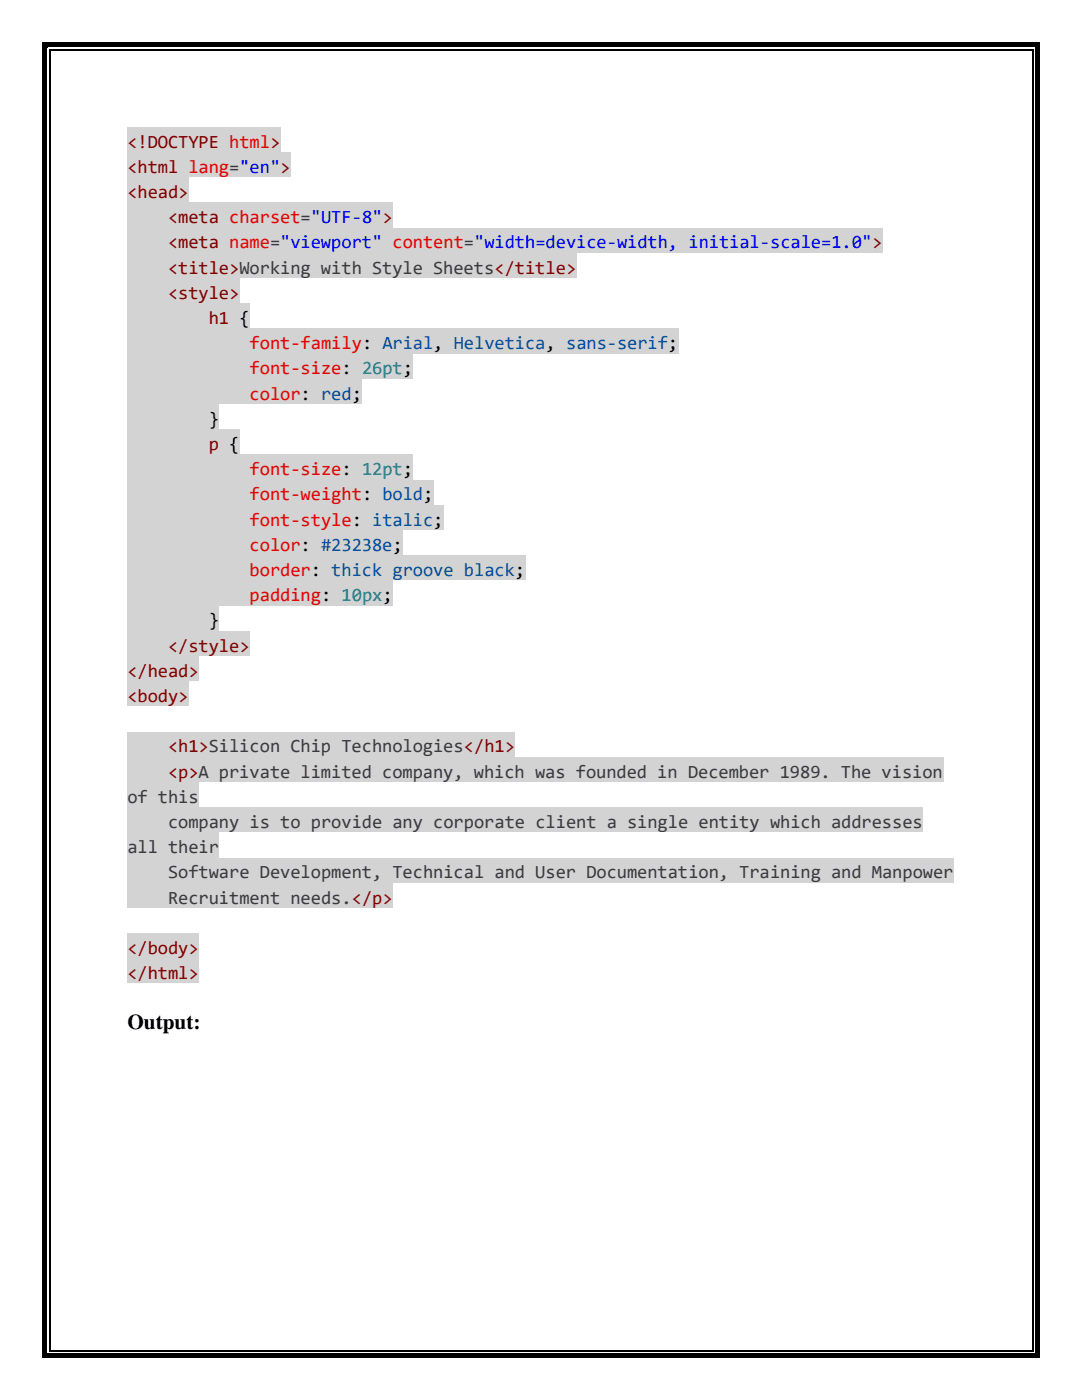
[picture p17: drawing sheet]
<svg xmlns="http://www.w3.org/2000/svg" width="216mm" height="279mm" viewBox="0 0 216 279" stroke-linecap="round" stroke-linejoin="round" font-family="sans-serif">
<defs><g id="words">
<text font-size="4.2" x="25.4" y="205.3">Output:</text>
<g font-size="3.7" fill="#800000">
<text x="25.4" y="29.5">&lt;!DOCTYPE html&gt;</text>
<text x="25.4" y="34.5">&lt;html lang=&quot;en&quot;&gt;</text>
<text x="25.4" y="39.5">&lt;head&gt;</text>
<text x="33.5" y="44.5">&lt;meta charset=&quot;UTF-8&quot;&gt;</text>
<text x="33.5" y="49.6">&lt;meta name=&quot;viewport&quot; content=&quot;width=device-width, initial-scale=1.0&quot;&gt;</text>
<text x="33.5" y="54.6">&lt;title&gt;Working with Style Sheets&lt;/title&gt;</text>
<text x="33.5" y="59.7">&lt;style&gt;</text>
<text x="41.7" y="64.7">h1 {</text>
<text x="41.7" y="89.8">p {</text>
<text x="33.5" y="130">&lt;/style&gt;</text>
<text x="25.4" y="135.1">&lt;/head&gt;</text>
<text x="25.4" y="140.1">&lt;body&gt;</text>
<text x="33.5" y="150.1">&lt;h1&gt;Silicon Chip Technologies&lt;/h1&gt;</text>
<text x="33.5" y="155.2">&lt;p&gt;A private limited company, which was founded in December 1989. The vision</text>
<text x="25.4" y="190.4">&lt;/body&gt;</text>
<text x="25.4" y="195.4">&lt;/html&gt;</text>
</g>
<g font-size="3.7" fill="#e50000">
<text x="49.8" y="69.7">font-family: Arial, Helvetica, sans-serif;</text>
<text x="49.8" y="74.7">font-size: 26pt;</text>
<text x="49.8" y="79.8">color: red;</text>
<text x="49.8" y="94.8">font-size: 12pt;</text>
<text x="49.8" y="99.9">font-weight: bold;</text>
<text x="49.8" y="104.9">font-style: italic;</text>
<text x="49.8" y="109.9">color: #23238e;</text>
<text x="49.8" y="115">border: thick groove black;</text>
<text x="49.8" y="120">padding: 10px;</text>
</g>
<g font-size="3.7">
<text x="41.7" y="84.8">}</text>
<text x="41.7" y="125">}</text>
</g>
<g font-size="3.7" fill="#3b3b3b">
<text x="25.4" y="160.2">of this</text>
<text x="33.5" y="165.2">company is to provide any corporate client a single entity which addresses</text>
<text x="25.4" y="170.2">all their</text>
<text x="33.5" y="175.3">Software Development, Technical and User Documentation, Training and Manpower</text>
<text x="33.5" y="180.3">Recruitment needs.&lt;/p&gt;</text>
</g>
</g></defs>
<path d="M25.4 25.4h30.6v5h-30.6z" fill-rule="evenodd" fill="#d3d3d3"/>
<path d="M24.9 30.4h166.1v5.1h-166.1z" fill-rule="evenodd" fill="#fff"/>
<path d="M25.4 30.4h32.6v5.1h-32.6z" fill-rule="evenodd" fill="#d3d3d3"/>
<path d="M24.9 35.5h166.1v5h-166.1z" fill-rule="evenodd" fill="#fff"/>
<path d="M25.4 35.5h12.2v5h-12.2z" fill-rule="evenodd" fill="#d3d3d3"/>
<path d="M24.9 40.5h166.1v5h-166.1z" fill-rule="evenodd" fill="#fff"/>
<path d="M25.4 40.5h53v5h-53z" fill-rule="evenodd" fill="#d3d3d3"/>
<path d="M24.9 45.5h166.1v5.1h-166.1z" fill-rule="evenodd" fill="#fff"/>
<path d="M25.4 45.5h150.7v5.1h-150.7z" fill-rule="evenodd" fill="#d3d3d3"/>
<path d="M24.9 50.6h166.1v5h-166.1z" fill-rule="evenodd" fill="#fff"/>
<path d="M25.4 50.6h89.6v5h-89.6z" fill-rule="evenodd" fill="#d3d3d3"/>
<path d="M24.9 55.6h166.1v5h-166.1z" fill-rule="evenodd" fill="#fff"/>
<path d="M25.4 55.6h22.4v5h-22.4z" fill-rule="evenodd" fill="#d3d3d3"/>
<path d="M24.9 60.6h166.1v5h-166.1z" fill-rule="evenodd" fill="#fff"/>
<path d="M25.4 60.6h24.4v5h-24.4z" fill-rule="evenodd" fill="#d3d3d3"/>
<path d="M24.9 65.6h166.1v5.1h-166.1z" fill-rule="evenodd" fill="#fff"/>
<path d="M25.4 65.6h110v5.1h-110z" fill-rule="evenodd" fill="#d3d3d3"/>
<path d="M24.9 70.7h166.1v5h-166.1z" fill-rule="evenodd" fill="#fff"/>
<path d="M25.4 70.7h57v5h-57z" fill-rule="evenodd" fill="#d3d3d3"/>
<path d="M24.9 75.7h166.1v5h-166.1z" fill-rule="evenodd" fill="#fff"/>
<path d="M25.4 75.7h46.8v5h-46.8z" fill-rule="evenodd" fill="#d3d3d3"/>
<path d="M24.9 80.7h166.1v5h-166.1z" fill-rule="evenodd" fill="#fff"/>
<path d="M25.4 80.7h18.3v5h-18.3z" fill-rule="evenodd" fill="#d3d3d3"/>
<path d="M24.9 85.7h166.1v5.1h-166.1z" fill-rule="evenodd" fill="#fff"/>
<path d="M25.4 85.7h22.4v5.1h-22.4z" fill-rule="evenodd" fill="#d3d3d3"/>
<path d="M24.9 90.8h166.1v5h-166.1z" fill-rule="evenodd" fill="#fff"/>
<path d="M25.4 90.8h57v5h-57z" fill-rule="evenodd" fill="#d3d3d3"/>
<path d="M24.9 95.8h166.1v5h-166.1z" fill-rule="evenodd" fill="#fff"/>
<path d="M25.4 95.8h61.1v5h-61.1z" fill-rule="evenodd" fill="#d3d3d3"/>
<path d="M24.9 100.8h166.1v5.1h-166.1z" fill-rule="evenodd" fill="#fff"/>
<path d="M25.4 100.8h63.1v5.1h-63.1z" fill-rule="evenodd" fill="#d3d3d3"/>
<path d="M24.9 105.9h166.1v5h-166.1z" fill-rule="evenodd" fill="#fff"/>
<path d="M25.4 105.9h55v5h-55z" fill-rule="evenodd" fill="#d3d3d3"/>
<path d="M24.9 110.9h166.1v5h-166.1z" fill-rule="evenodd" fill="#fff"/>
<path d="M25.4 110.9h79.4v5h-79.4z" fill-rule="evenodd" fill="#d3d3d3"/>
<path d="M24.9 115.9h166.1v5h-166.1z" fill-rule="evenodd" fill="#fff"/>
<path d="M25.4 115.9h53v5h-53z" fill-rule="evenodd" fill="#d3d3d3"/>
<path d="M24.9 120.9h166.1v5.1h-166.1z" fill-rule="evenodd" fill="#fff"/>
<path d="M25.4 120.9h18.3v5.1h-18.3z" fill-rule="evenodd" fill="#d3d3d3"/>
<path d="M24.9 126h166.1v5h-166.1z" fill-rule="evenodd" fill="#fff"/>
<path d="M25.4 126h24.4v5h-24.4z" fill-rule="evenodd" fill="#d3d3d3"/>
<path d="M24.9 131h166.1v5h-166.1z" fill-rule="evenodd" fill="#fff"/>
<path d="M25.4 131h14.3v5h-14.3z" fill-rule="evenodd" fill="#d3d3d3"/>
<path d="M24.9 136h166.1v5h-166.1z" fill-rule="evenodd" fill="#fff"/>
<path d="M25.4 136h12.2v5h-12.2z" fill-rule="evenodd" fill="#d3d3d3"/>
<g fill="#fff">
<path d="M24.9 141h166.1v5.1h-166.1z" fill-rule="evenodd"/>
<path d="M24.9 146.1h166.1v5h-166.1z" fill-rule="evenodd"/>
</g>
<path d="M25.4 146.1h77.4v5h-77.4z" fill-rule="evenodd" fill="#d3d3d3"/>
<path d="M24.9 151.1h166.1v5.1h-166.1z" fill-rule="evenodd" fill="#fff"/>
<path d="M25.4 151.1h162.9v5.1h-162.9z" fill-rule="evenodd" fill="#d3d3d3"/>
<path d="M24.9 156.2h166.1v4.9h-166.1z" fill-rule="evenodd" fill="#fff"/>
<path d="M25.4 156.2h14.2v4.9h-14.2z" fill-rule="evenodd" fill="#d3d3d3"/>
<path d="M24.9 161.1h166.1v5.1h-166.1z" fill-rule="evenodd" fill="#fff"/>
<path d="M25.4 161.1h158.8v5.1h-158.8z" fill-rule="evenodd" fill="#d3d3d3"/>
<path d="M24.9 166.2h166.1v5h-166.1z" fill-rule="evenodd" fill="#fff"/>
<path d="M25.4 166.2h18.3v5h-18.3z" fill-rule="evenodd" fill="#d3d3d3"/>
<path d="M24.9 171.2h166.1v5.1h-166.1z" fill-rule="evenodd" fill="#fff"/>
<path d="M25.4 171.2h164.9v5.1h-164.9z" fill-rule="evenodd" fill="#d3d3d3"/>
<path d="M24.9 176.3h166.1v5h-166.1z" fill-rule="evenodd" fill="#fff"/>
<path d="M25.4 176.3h53v5h-53z" fill-rule="evenodd" fill="#d3d3d3"/>
<g fill="#fff">
<path d="M24.9 181.3h166.1v5h-166.1z" fill-rule="evenodd"/>
<path d="M24.9 186.3h166.1v5h-166.1z" fill-rule="evenodd"/>
</g>
<path d="M25.4 186.3h14.3v5h-14.3z" fill-rule="evenodd" fill="#d3d3d3"/>
<path d="M24.9 191.3h166.1v5.1h-166.1z" fill-rule="evenodd" fill="#fff"/>
<path d="M25.4 191.3h14.3v5.1h-14.3z" fill-rule="evenodd" fill="#d3d3d3"/>
<path d="M24.9 196.4h166.1v5h-166.1z" fill-rule="evenodd" fill="#fff"/>
<g fill="#000">
<path d="M8.5 8.5h1v1.5h-1z" fill-rule="evenodd"/>
<path d="M8.5 8.5h1.5v1h-1.5z" fill-rule="evenodd"/>
</g>
<g fill="#fff">
<path d="M9.5 9.5h.3v.5h-.3z" fill-rule="evenodd"/>
<path d="M9.5 9.5h.5v.3h-.5z" fill-rule="evenodd"/>
</g>
<g fill="#000">
<path d="M9.8 9.8h.2v.2h-.2z" fill-rule="evenodd"/>
<path d="M9.8 9.8h.2v.2h-.2z" fill-rule="evenodd"/>
<path d="M10 8.5h195.9v1h-195.9z" fill-rule="evenodd"/>
</g>
<path d="M10 9.5h195.9v.3h-195.9z" fill-rule="evenodd" fill="#fff"/>
<path d="M10 9.9h195.9" fill="none" stroke="#000" stroke-width=".25"/>
<g fill="#000">
<path d="M205.9 8.5h1.6v1h-1.6z" fill-rule="evenodd"/>
<path d="M206.4 8.5h1.1v1.5h-1.1z" fill-rule="evenodd"/>
</g>
<g fill="#fff">
<path d="M206.2 9.5h.2v.5h-.2z" fill-rule="evenodd"/>
<path d="M205.9 9.5h.5v.3h-.5z" fill-rule="evenodd"/>
</g>
<g fill="#000">
<path d="M205.9 9.8h.3v.2h-.3z" fill-rule="evenodd"/>
<path d="M205.9 9.8h.3v.2h-.3z" fill-rule="evenodd"/>
<path d="M8.5 10h1v259.4h-1z" fill-rule="evenodd"/>
</g>
<path d="M9.5 10h.3v259.4h-.3z" fill-rule="evenodd" fill="#fff"/>
<path d="M9.9 10v259.4" fill="none" stroke="#000" stroke-width=".25"/>
<path d="M206.4 10h1.1v259.4h-1.1z" fill-rule="evenodd" fill="#000"/>
<path d="M206.2 10h.2v259.4h-.2z" fill-rule="evenodd" fill="#fff"/>
<path d="M206 10v259.4" fill="none" stroke="#000" stroke-width=".25"/>
<g fill="#000">
<path d="M8.5 269.4h1v1.6h-1z" fill-rule="evenodd"/>
<path d="M8.5 269.9h1.5v1.1h-1.5z" fill-rule="evenodd"/>
</g>
<g fill="#fff">
<path d="M9.5 269.4h.3v.5h-.3z" fill-rule="evenodd"/>
<path d="M9.5 269.7h.5v.2h-.5z" fill-rule="evenodd"/>
</g>
<g fill="#000">
<path d="M9.8 269.4h.2v.3h-.2z" fill-rule="evenodd"/>
<path d="M9.8 269.4h.2v.3h-.2z" fill-rule="evenodd"/>
<path d="M10 269.9h195.9v1.1h-195.9z" fill-rule="evenodd"/>
</g>
<path d="M10 269.7h195.9v.2h-195.9z" fill-rule="evenodd" fill="#fff"/>
<path d="M10 269.5h195.9" fill="none" stroke="#000" stroke-width=".25"/>
<g fill="#000">
<path d="M205.9 269.9h1.6v1.1h-1.6z" fill-rule="evenodd"/>
<path d="M206.4 269.4h1.1v1.6h-1.1z" fill-rule="evenodd"/>
</g>
<g fill="#fff">
<path d="M206.2 269.4h.2v.5h-.2z" fill-rule="evenodd"/>
<path d="M205.9 269.7h.5v.2h-.5z" fill-rule="evenodd"/>
</g>
<g fill="#000">
<path d="M205.9 269.4h.3v.3h-.3z" fill-rule="evenodd"/>
<path d="M205.9 269.4h.3v.3h-.3z" fill-rule="evenodd"/>
</g>
<use href="#words"/>
</svg>
